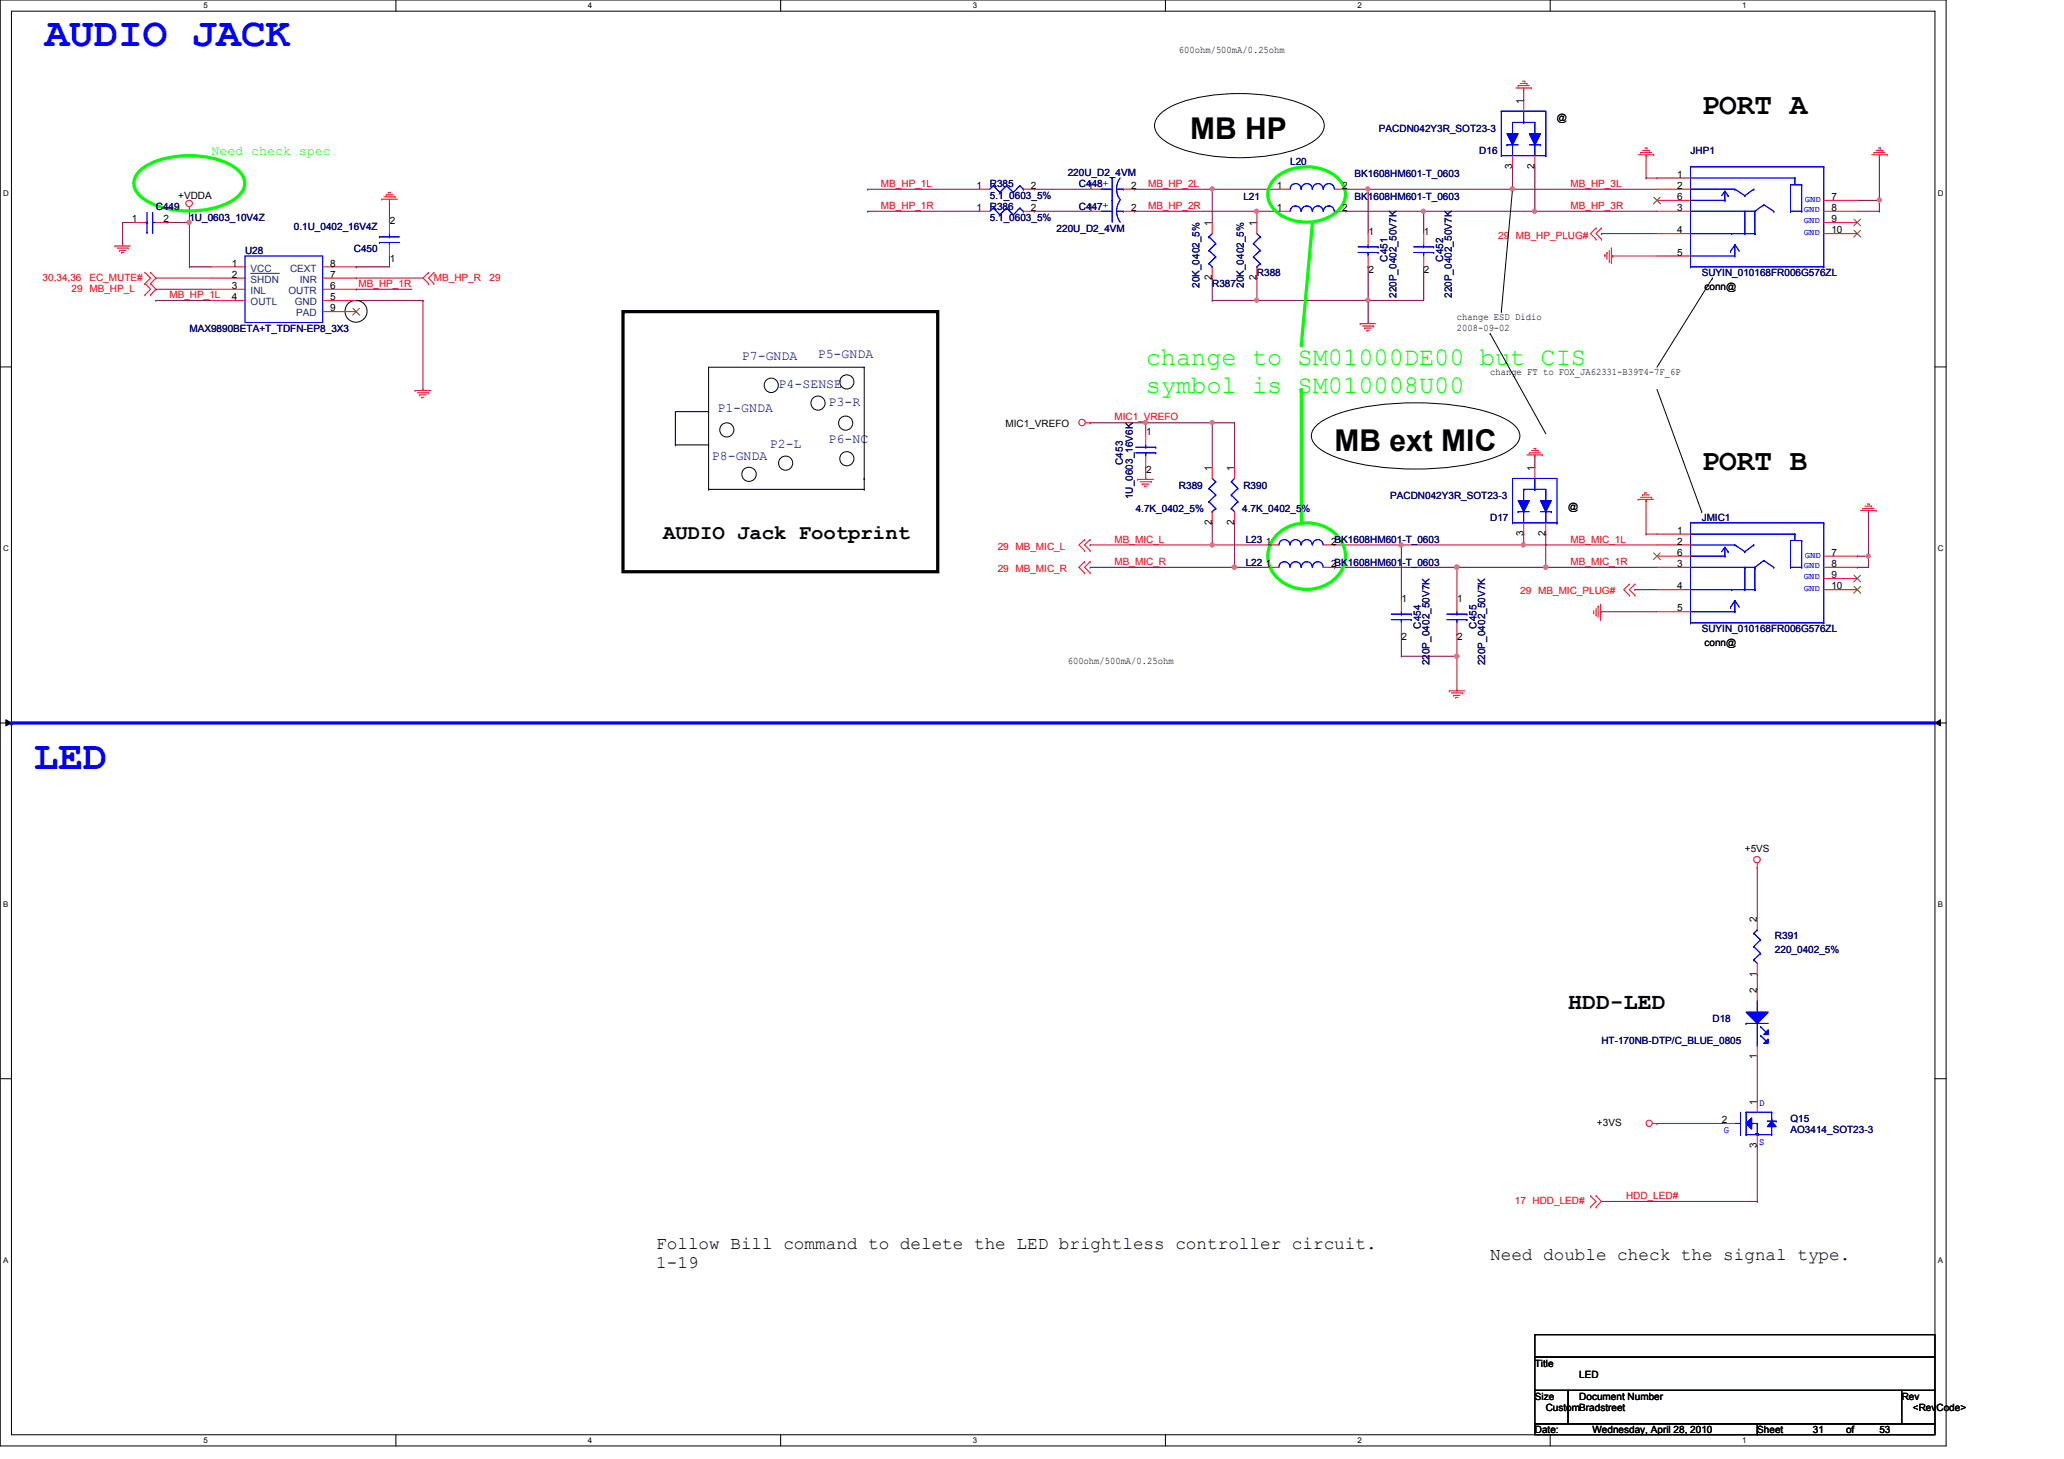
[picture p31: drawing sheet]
<svg xmlns="http://www.w3.org/2000/svg" width="297mm" height="210mm" viewBox="0 0 297 210" stroke-linecap="round" stroke-linejoin="round" font-family="sans-serif">
<defs><g id="words">
<g font-size="5.9" fill="#00f">
<text x="6.4" y="6.6">AUDIO JACK</text>
<text x="4.9" y="110.6">LED</text>
</g>
<g font-size="4.3">
<text x="244.9" y="16.4">PORT A</text>
<text x="171.3" y="20">MB HP</text>
<text x="192.1" y="64.9">MB ext MIC</text>
<text x="244.9" y="67.6">PORT B</text>
</g>
<g font-size="3.6" fill="#0f0">
<text x="164.9" y="52.5">change to SM01000DE00 but CIS</text>
<text x="164.9" y="56.5">symbol is SM010008U00</text>
</g>
<text font-size="3.3" x="225.7" y="145.2">HDD-LED</text>
<text font-size="3" x="95.4" y="77.6">AUDIO Jack Footprint</text>
<g font-size="2.5">
<text x="94.4" y="179.7">Follow Bill command to delete the LED brightless controller circuit.</text>
<text x="94.4" y="182.5">1-19</text>
<text x="214.5" y="181.3">Need double check the signal type.</text>
</g>
<text font-size="1.9" fill="#0f0" x="30.4" y="22.3">Need check spec</text>
<g font-size="1.9" fill="#000080">
<text x="106.8" y="51.7">P7-GNDA</text>
<text x="117.7" y="51.6">P5-GNDA</text>
<text x="103.2" y="59.3">P1-GNDA</text>
<text x="112.1" y="55.9">P4-SENSE</text>
<text x="119.2" y="58.5">P3-R</text>
<text x="110.8" y="64.4">P2-L</text>
<text x="119.2" y="63.8">P6-NC</text>
<text x="102.4" y="66.1">P8-GNDA</text>
</g>
<g font-size="1.4">
<text x="169.7" y="7.6">600ohm/500mA/0.25ohm</text>
<text x="219.2" y="14.9" transform="rotate(-90 219.2 14.9)">1</text>
<text x="224.1" y="17.4">@</text>
<text x="25.7" y="28.6">+VDDA</text>
<text x="140.5" y="27.2">1</text>
<text x="148.4" y="27.2">2</text>
<text x="156.5" y="27.2">1</text>
<text x="162.8" y="27.2">2</text>
<text x="183.8" y="27.2">1</text>
<text x="193.2" y="27.2">2</text>
<text x="217.6" y="24.3" transform="rotate(-90 217.6 24.3)">3</text>
<text x="220.8" y="24.3" transform="rotate(-90 220.8 24.3)">2</text>
<text x="241.4" y="25.6">1</text>
<text x="241.4" y="27.2">2</text>
<text x="241.4" y="28.8">6</text>
<text x="263.6" y="28.8">7</text>
<text x="19" y="32">1</text>
<text x="23.5" y="32">2</text>
<text x="56.1" y="32.2">2</text>
<text x="140.5" y="30.4">1</text>
<text x="148.4" y="30.4">2</text>
<text x="156.5" y="30.4">1</text>
<text x="162.8" y="30.4">2</text>
<text x="174.4" y="32.5" transform="rotate(-90 174.4 32.5)">1</text>
<text x="180.8" y="32.5" transform="rotate(-90 180.8 32.5)">1</text>
<text x="183.8" y="30.4">1</text>
<text x="193.2" y="30.4">2</text>
<text x="196.9" y="33.8">1</text>
<text x="204.9" y="33.8">1</text>
<text x="241.4" y="30.4">3</text>
<text x="241.4" y="33.6">4</text>
<text x="263.6" y="30.4">8</text>
<text x="263.6" y="32">9</text>
<text x="263.6" y="33.6">10</text>
<text x="33.4" y="38.4">1</text>
<text x="33.4" y="40">2</text>
<text x="33.4" y="41.6">3</text>
<text x="47.5" y="38.4">8</text>
<text x="47.5" y="40">7</text>
<text x="47.5" y="41.6">6</text>
<text x="56.1" y="37.7">1</text>
<text x="174.4" y="40.3" transform="rotate(-90 174.4 40.3)">2</text>
<text x="180.8" y="40.3" transform="rotate(-90 180.8 40.3)">2</text>
<text x="196.9" y="39.3">2</text>
<text x="204.9" y="39.3">2</text>
<text x="241.4" y="36.8">5</text>
<text x="245.3" y="41.7">conn@</text>
<text x="33.4" y="43.2">4</text>
<text x="47.5" y="43.2">5</text>
<text x="47.5" y="44.8">9</text>
<text x="209.7" y="46">change ESD Didio</text>
<text x="209.7" y="47.6">2008-09-02</text>
<text x="214.5" y="54">change FT to FOX_JA62331-B39T4-7F_6P</text>
<text x="144.7" y="61.4">MIC1_VREFO</text>
<text x="164.9" y="62.6">1</text>
<text x="164.9" y="68.1">2</text>
<text x="174.4" y="67.7" transform="rotate(-90 174.4 67.7)">1</text>
<text x="177.6" y="67.7" transform="rotate(-90 177.6 67.7)">1</text>
<text x="220.8" y="67.7" transform="rotate(-90 220.8 67.7)">1</text>
<text x="174.4" y="75.5" transform="rotate(-90 174.4 75.5)">2</text>
<text x="177.6" y="75.5" transform="rotate(-90 177.6 75.5)">2</text>
<text x="219.2" y="77.1" transform="rotate(-90 219.2 77.1)">3</text>
<text x="222.4" y="77.1" transform="rotate(-90 222.4 77.1)">2</text>
<text x="225.7" y="73.4">@</text>
<text x="241.4" y="76.8">1</text>
<text x="182.2" y="78.4">1</text>
<text x="182.2" y="81.6">1</text>
<text x="191.6" y="78.4">2BK1608HM601-T_0603</text>
<text x="191.6" y="81.6">2BK1608HM601-T_0603</text>
<text x="241.4" y="78.4">2</text>
<text x="241.4" y="81.6">3</text>
<text x="241.4" y="80">6</text>
<text x="263.6" y="80">7</text>
<text x="263.6" y="81.6">8</text>
<text x="263.6" y="83.2">9</text>
<text x="201.7" y="86.6">1</text>
<text x="209.7" y="86.6">1</text>
<text x="241.4" y="84.8">4</text>
<text x="241.4" y="88">5</text>
<text x="263.6" y="84.8">10</text>
<text x="153.7" y="95.6">600ohm/500mA/0.25ohm</text>
<text x="201.7" y="92.1">2</text>
<text x="209.7" y="92.1">2</text>
<text x="245.3" y="92.9">conn@</text>
<text x="251.1" y="122.6">+5VS</text>
<text x="252.9" y="132.7" transform="rotate(-90 252.9 132.7)">2</text>
<text x="252.9" y="142.9" transform="rotate(-90 252.9 142.9)">2</text>
<text x="252.9" y="140.5" transform="rotate(-90 252.9 140.5)">1</text>
<text x="252.9" y="152.3" transform="rotate(-90 252.9 152.3)">1</text>
<text x="247.8" y="161.6">2</text>
<text x="252.9" y="158.9" transform="rotate(-90 252.9 158.9)">1</text>
<text x="229.8" y="162">+3VS</text>
<text x="252.9" y="165.1" transform="rotate(-90 252.9 165.1)">3</text>
<text x="220.9" y="196.6">Title</text>
<text x="220.9" y="201.4">Size</text>
<text x="222.5" y="203">CustomBradstreet</text>
<text x="227.3" y="201.4">Document Number</text>
<text x="227.3" y="198.2">LED</text>
<text x="273.7" y="201.4">Rev</text>
<text x="275.3" y="203">&lt;RevCode&gt;</text>
<text x="220.9" y="206.2">Date:</text>
<text x="229.2" y="206.2">Wednesday, April 28, 2010</text>
<text x="252.9" y="206.2">Sheet</text>
<text x="260.9" y="206.2">31</text>
<text x="265.7" y="206.2">of</text>
<text x="270.5" y="206.2">53</text>
</g>
<g font-size="1.4" fill="#000080">
<text x="185.7" y="23.7">L20</text>
<text x="198.5" y="19">PACDN042Y3R_SOT23-3</text>
<text x="212.9" y="22.2">D16</text>
<text x="243.3" y="22.2">JHP1</text>
<text x="142.4" y="27">R385</text>
<text x="142.4" y="28.6">5.1_0603_5%</text>
<text x="153.7" y="25.4">220U_D2_4VM</text>
<text x="155.3" y="27">C448</text>
<text x="178.9" y="28.7">L21</text>
<text x="194.9" y="28.7">BK1608HM601-T_0603</text>
<text x="194.9" y="25.5">BK1608HM601-T_0603</text>
<text x="22.4" y="30.2">C449</text>
<text x="27.3" y="31.7">1U_0603_10V4Z</text>
<text x="42.3" y="33.1">0.1U_0402_16V4Z</text>
<text x="142.4" y="30.2">R386</text>
<text x="142.4" y="31.7">5.1_0603_5%</text>
<text x="152.1" y="33.4">220U_D2_4VM</text>
<text x="155.3" y="30.2">C447</text>
<text x="35.3" y="36.6">U28</text>
<text x="50.9" y="36.2">C450</text>
<text x="172.6" y="41.4" transform="rotate(-90 172.6 41.4)">20K_0402_5%</text>
<text x="174.5" y="41.4">R387</text>
<text x="179" y="41.4" transform="rotate(-90 179 41.4)">20K_0402_5%</text>
<text x="180.9" y="39.8">R388</text>
<text x="199.7" y="37.6" transform="rotate(-90 199.7 37.6)">C451</text>
<text x="207.7" y="37.6" transform="rotate(-90 207.7 37.6)">C452</text>
<text x="244.9" y="39.8">SUYIN_010168FR006G576ZL</text>
<text x="27.3" y="47.8">MAX9890BETA+T_TDFN-EP8_3X3</text>
<text x="201" y="42.9" transform="rotate(-90 201 42.9)">220P_0402_50V7K</text>
<text x="209" y="42.9" transform="rotate(-90 209 42.9)">220P_0402_50V7K</text>
<text x="161.6" y="66.9" transform="rotate(-90 161.6 66.9)">C453</text>
<text x="163" y="71.8" transform="rotate(-90 163 71.8)">1U_0603_16V6K</text>
<text x="169.7" y="70.3">R389</text>
<text x="178.9" y="70.3">R390</text>
<text x="200.1" y="71.8">PACDN042Y3R_SOT23-3</text>
<text x="163.4" y="73.7">4.7K_0402_5%</text>
<text x="178.8" y="73.7">4.7K_0402_5%</text>
<text x="214.5" y="75">D17</text>
<text x="244.9" y="75">JMIC1</text>
<text x="179.3" y="78.2">L23</text>
<text x="179.3" y="81.4">L22</text>
<text x="204.5" y="90.4" transform="rotate(-90 204.5 90.4)">C454</text>
<text x="205.7" y="95.7" transform="rotate(-90 205.7 95.7)">220P_0402_50V7K</text>
<text x="212.5" y="90.4" transform="rotate(-90 212.5 90.4)">C455</text>
<text x="213.7" y="95.7" transform="rotate(-90 213.7 95.7)">220P_0402_50V7K</text>
<text x="244.9" y="91">SUYIN_010168FR006G576ZL</text>
<text x="255.4" y="135.1">R391</text>
<text x="255.4" y="137.1">220_0402_5%</text>
<text x="246.5" y="147">D18</text>
<text x="230.5" y="150.2">HT-170NB-DTP/C_BLUE_0805</text>
<text x="257.7" y="161.4">Q15</text>
<text x="257.7" y="163">AO3414_SOT23-3</text>
</g>
<g font-size="1.4" fill="#f00">
<text x="126.8" y="26.9">MB_HP_1L</text>
<text x="165.2" y="26.9">MB_HP_2L</text>
<text x="226" y="26.9">MB_HP_3L</text>
<text x="126.8" y="30.1">MB_HP_1R</text>
<text x="165.2" y="30.1">MB_HP_2R</text>
<text x="215.6" y="34.3">29 MB_HP_PLUG#</text>
<text x="226" y="30.1">MB_HP_3R</text>
<text x="6.1" y="40.4">30,34,36</text>
<text x="10.3" y="42">29 MB_HP_L</text>
<text x="12.9" y="40.4">EC_MUTE#</text>
<text x="51.6" y="41.3">MB_HP_1R</text>
<text x="62.4" y="40.4">MB_HP_R</text>
<text x="70.4" y="40.4">29</text>
<text x="24.4" y="42.9">MB_HP_1L</text>
<text x="160.4" y="60.5">MIC1_VREFO</text>
<text x="143.6" y="79.1">29 MB_MIC_L</text>
<text x="143.6" y="82.3">29 MB_MIC_R</text>
<text x="160.4" y="78.1">MB_MIC_L</text>
<text x="160.4" y="81.3">MB_MIC_R</text>
<text x="226" y="78.1">MB_MIC_1L</text>
<text x="226" y="81.3">MB_MIC_1R</text>
<text x="218.8" y="85.5">29 MB_MIC_PLUG#</text>
<text x="218" y="173.2">17 HDD_LED#</text>
<text x="234" y="172.5">HDD_LED#</text>
</g>
<g font-size="1.4" fill="#00f">
<text x="159.6" y="29.9" transform="rotate(-90 159.6 29.9)">+</text>
<text x="159.6" y="26.7" transform="rotate(-90 159.6 26.7)">+</text>
<text x="253.2" y="159.1">D</text>
<text x="248.1" y="163">G</text>
<text x="253.2" y="164.7">S</text>
</g>
<g font-size="1.4" fill="#004080">
<text x="36.1" y="39.1">VCC</text>
<text x="36.1" y="40.7">SHDN</text>
<text x="41.7" y="39.1">CEXT</text>
<text x="43.1" y="40.7">INR</text>
<text x="36.1" y="43.9">OUTL</text>
<text x="36.1" y="42.3">INL</text>
<text x="41.5" y="42.3">OUTR</text>
<text x="42.4" y="43.9">GND</text>
<text x="42.6" y="45.5">PAD</text>
</g>
<g font-size="1.3" fill="#00f">
<text x="259.8" y="29.1">GND</text>
<text x="259.6" y="30.5">GND</text>
<text x="259.6" y="32.1">GND</text>
<text x="259.6" y="33.9">GND</text>
<text x="259.6" y="81.7">GND</text>
<text x="259.6" y="83.3">GND</text>
<text x="259.8" y="80.3">GND</text>
<text x="259.6" y="85.1">GND</text>
</g>
<g font-size="1.1">
<text x="29.3" y="1.1">5</text>
<text x="84.6" y="1.1">4</text>
<text x="140" y="1.1">3</text>
<text x="195.4" y="1.1">2</text>
<text x="250.7" y="1.1">1</text>
<text x=".5" y="28.2">D</text>
<text x="278.9" y="28.2">D</text>
<text x=".5" y="79.3">C</text>
<text x="278.9" y="79.3">C</text>
<text x=".5" y="130.6">B</text>
<text x="278.9" y="130.6">B</text>
<text x=".5" y="181.7">A</text>
<text x="278.9" y="181.7">A</text>
<text x="29.3" y="207.6">5</text>
<text x="84.6" y="207.6">4</text>
<text x="140" y="207.6">3</text>
<text x="195.4" y="207.6">2</text>
<text x="250.7" y="207.6">1</text>
</g>
</g></defs>
<path d="M0 0h280.1v208h-280.1zM1.6 1.6h276.9v204.8h-276.9z" fill="none" stroke="#000" stroke-width=".14"/>
<g fill="#fff">
<path d="M29.3 .2h.6v1.2h-.6z"/>
<path d="M29.3 206.6h.6v1.2h-.6z"/>
</g>
<path d="M57 0v1.6M57 206.4v1.6" fill="none" stroke="#000" stroke-width=".14"/>
<g fill="#fff">
<path d="M84.6 .2h.6v1.2h-.6z"/>
<path d="M84.6 206.6h.6v1.2h-.6z"/>
</g>
<path d="M112.3 0v1.6M112.3 206.4v1.6" fill="none" stroke="#000" stroke-width=".14"/>
<g fill="#fff">
<path d="M140 .2h.6v1.2h-.6z"/>
<path d="M140 206.6h.6v1.2h-.6z"/>
</g>
<path d="M167.7 0v1.6M167.7 206.4v1.6" fill="none" stroke="#000" stroke-width=".14"/>
<g fill="#fff">
<path d="M195.4 .2h.6v1.2h-.6z"/>
<path d="M195.4 206.6h.6v1.2h-.6z"/>
</g>
<path d="M223.1 0v1.6M223.1 206.4v1.6" fill="none" stroke="#000" stroke-width=".14"/>
<g fill="#fff">
<path d="M250.7 .2h.6v1.2h-.6z"/>
<path d="M250.7 206.6h.6v1.2h-.6z"/>
<path d="M.5 27.2h.7v1.2h-.7z"/>
<path d="M278.9 27.2h.8v1.2h-.8z"/>
<path d="M.5 78.4h.7v1.1h-.7z"/>
<path d="M278.9 78.4h.8v1.1h-.8z"/>
</g>
<path d="M0 52.8h1.6M278.5 52.8h1.6" fill="none" stroke="#000" stroke-width=".14"/>
<g fill="#fff">
<path d="M.5 129.6h.7v1.2h-.7z"/>
<path d="M278.9 129.6h.7v1.2h-.7z"/>
</g>
<path d="M0 104h1.6M.8 103.5l.8 .5-.8 .4zM278.5 104l.8-.5v.9zM278.5 104h1.6" fill="none" stroke="#000" stroke-width=".14"/>
<path d="M.8 103.5l.8 .5-.8 .4zM278.5 104l.8-.5v.9z" fill="#000"/>
<g fill="#fff">
<path d="M.5 180.8h.7v1.1h-.7z"/>
<path d="M278.9 180.8h.7v1.1h-.7z"/>
</g>
<path d="M0 155.2h1.6M278.5 155.2h1.6" fill="none" stroke="#000" stroke-width=".14"/>
<path d="M148.9 27.2h.1M148.9 30.4h.1M148.9 27.2h8M148.9 30.4h8M163.3 30.4h.1M163.3 30.4h17.6M174.5 27.2h.1M174.5 27.2h9.6M196.9 38.4h.1M196.9 38.4v4.8M220.9 65.6h.1M220.9 65.6v1.6" fill="none" stroke="#800040" stroke-width=".14"/>
<circle cx="196.8" cy="43.2" r=".3" fill="#f0f"/>
<circle cx="196.8" cy="43.2" r=".3" fill="none" stroke="#f0f" stroke-width=".14"/>
<path d="M180.9 30.4h.1M180.9 30.4v1.6M180.9 30.4h3.2M196.9 27.2h.1M196.9 27.2v6.4M204.9 30.4h.1M204.9 38.4h.1M204.9 30.4v3.2M204.9 38.4v4.8" fill="none" stroke="#800040" stroke-width=".14"/>
<circle cx="180.8" cy="30.4" r=".3" fill="#f0f"/>
<circle cx="180.8" cy="30.4" r=".3" fill="none" stroke="#f0f" stroke-width=".14"/>
<path d="M193.7 30.4h.1M193.7 30.4h11.2" fill="none" stroke="#800040" stroke-width=".14"/>
<circle cx="204.8" cy="30.4" r=".3" fill="#f0f"/>
<circle cx="204.8" cy="30.4" r=".3" fill="none" stroke="#f0f" stroke-width=".14"/>
<path d="M174.5 40h.1M174.5 40v3.2M177.7 81.6h.1M177.7 81.6h4.8" fill="none" stroke="#800040" stroke-width=".14"/>
<circle cx="177.6" cy="81.6" r=".32" fill="#f0f"/>
<circle cx="177.6" cy="81.6" r=".32" fill="none" stroke="#f0f" stroke-width=".14"/>
<g fill="none" stroke="#800040" stroke-width=".14">
<path d="M164.9 67.2h.1M164.9 60.8h.1M164.9 60.8v1.6M164.9 67.2v1.6M164.9 60.8h9.6M174.5 78.4h.1M174.5 60.8h.1M174.5 78.4h8M174.5 60.8v6.4M177.7 75.2h.1M177.7 60.8h.1M177.7 60.8v6.4"/>
<path d="M177.7 75.2v6.4M201.7 91.2h.1M201.7 91.2v3.2M209.7 81.6h.1M209.7 81.6v4.8"/>
</g>
<circle cx="174.5" cy="60.8" r=".3" fill="#f0f"/>
<circle cx="174.5" cy="60.8" r=".3" fill="none" stroke="#f0f" stroke-width=".14"/>
<circle cx="164.8" cy="60.8" r=".3" fill="#f0f"/>
<circle cx="164.8" cy="60.8" r=".3" fill="none" stroke="#f0f" stroke-width=".14"/>
<path d="M156.9 78.4h.1M156.9 78.4h17.6M192.1 81.6h.1M192.1 81.6h17.6" fill="none" stroke="#800040" stroke-width=".14"/>
<circle cx="174.5" cy="78.4" r=".3" fill="#f0f"/>
<circle cx="174.5" cy="78.4" r=".3" fill="none" stroke="#f0f" stroke-width=".14"/>
<g fill="none" stroke="#800040" stroke-width=".14">
<path d="M156.9 60.8h.1M156.9 60.8h8M174.5 60.8h.1M174.5 75.2h.1M174.5 60.8h3.2M174.5 75.2v3.2M192.1 78.4h.1M192.1 78.4h9.6M201.7 78.4h.1M201.7 78.4v8M219.3 78.4h.1M219.3 78.4h19.2"/>
<path d="M156.9 81.6h.1M156.9 81.6h20.8"/>
</g>
<circle cx="219.2" cy="78.4" r=".3" fill="#f0f"/>
<circle cx="219.2" cy="78.4" r=".3" fill="none" stroke="#f0f" stroke-width=".14"/>
<path d="M174.5 27.2h.1M174.5 27.2v4.8M193.7 27.2h.1M193.7 27.2h3.2" fill="none" stroke="#800040" stroke-width=".14"/>
<circle cx="174.5" cy="27.2" r=".3" fill="#f0f"/>
<circle cx="174.5" cy="27.2" r=".3" fill="none" stroke="#f0f" stroke-width=".14"/>
<path d="M163.3 27.2h.1M163.3 27.2h11.2M217.7 27.2h.1M217.7 27.2h20.8M209.7 91.2h.1M209.7 91.2v3.2M252.9 124.8h.1M252.9 124.8v7.4M252.9 140.2h.1M252.9 140.2v2.2" fill="none" stroke="#800040" stroke-width=".14"/>
<circle cx="217.7" cy="27.2" r=".31" fill="#f0f"/>
<circle cx="217.7" cy="27.2" r=".31" fill="none" stroke="#f0f" stroke-width=".14"/>
<path d="M220.9 30.4h.1M220.9 30.4h17.6" fill="none" stroke="#800040" stroke-width=".14"/>
<circle cx="220.9" cy="30.4" r=".3" fill="#f0f"/>
<circle cx="220.9" cy="30.4" r=".3" fill="none" stroke="#f0f" stroke-width=".14"/>
<path d="M219.3 14.4h.1M219.3 12.8v1.6M196.9 27.2h.1M196.9 27.2h20.8M217.7 27.2h.1M217.7 24v3.2" fill="none" stroke="#800040" stroke-width=".14"/>
<circle cx="196.8" cy="27.2" r=".3" fill="#f0f"/>
<circle cx="196.8" cy="27.2" r=".3" fill="none" stroke="#f0f" stroke-width=".14"/>
<path d="M204.9 30.4h.1M204.9 30.4h16M220.9 30.4h.1M220.9 24v6.4M232.1 36.8h.1M232.1 36.8h6.4M236.9 25.6h1.6M238.5 25.6h.1M201.7 78.4h.1M219.3 76.8h.1M219.3 76.8v1.6h-17.6" fill="none" stroke="#800040" stroke-width=".14"/>
<circle cx="201.7" cy="78.4" r=".31" fill="#f0f"/>
<circle cx="201.7" cy="78.4" r=".31" fill="none" stroke="#f0f" stroke-width=".14"/>
<path d="M222.5 76.8h.1M222.5 76.8v4.8" fill="none" stroke="#800040" stroke-width=".14"/>
<circle cx="222.4" cy="81.6" r=".31" fill="#f0f"/>
<circle cx="222.4" cy="81.6" r=".31" fill="none" stroke="#f0f" stroke-width=".14"/>
<path d="M209.7 81.6h.1M209.7 81.6h28.8M222.5 81.6h.1" fill="none" stroke="#800040" stroke-width=".14"/>
<circle cx="209.6" cy="81.6" r=".32" fill="#f0f"/>
<circle cx="209.6" cy="81.6" r=".32" fill="none" stroke="#f0f" stroke-width=".14"/>
<g fill="none" stroke="#800040" stroke-width=".14">
<path d="M124.9 30.4h.1M124.9 27.2h.1M124.9 30.4h16M124.9 27.2h16M230.5 33.6h.1M230.5 33.6h8M270.5 28.8h.1M270.5 28.8v1.6M236.9 72h.1M236.9 72v4.8M230.5 88h.1M230.5 88h8"/>
<path d="M252.9 158.4h.1M252.9 152v6.4M230.5 172.8h22.4M238.5 161.6h.1M238.5 161.6h9.6M252.9 164.8h.1M252.9 172.8h.1M252.9 164.8v8"/>
</g>
<circle cx="270.5" cy="28.8" r=".3" fill="#f0f"/>
<circle cx="270.5" cy="28.8" r=".3" fill="none" stroke="#f0f" stroke-width=".14"/>
<path d="M180.9 40h.1M180.9 40v3.2M235.3 84.8h.1M235.3 84.8h3.2M267.3 80h.1M267.3 80h1.6" fill="none" stroke="#800040" stroke-width=".14"/>
<circle cx="180.8" cy="43.2" r=".3" fill="#f0f"/>
<circle cx="180.8" cy="43.2" r=".3" fill="none" stroke="#f0f" stroke-width=".14"/>
<path d="M267.3 28.8h3.2M267.3 30.4h3.2M270.5 28.8h.1M270.5 30.4h.1M180.9 43.2h.1M180.9 43.2h16M196.9 43.2h.1M196.9 43.2v3.2M268.9 80h.1M268.9 80v1.6" fill="none" stroke="#800040" stroke-width=".14"/>
<circle cx="268.9" cy="80" r=".3" fill="#f0f"/>
<circle cx="268.9" cy="80" r=".3" fill="none" stroke="#f0f" stroke-width=".14"/>
<path d="M236.9 25.6h.1M236.9 22.4v3.2M236.9 76.8h.1M236.9 76.8h1.6M201.7 94.4h.1M201.7 94.4h8" fill="none" stroke="#800040" stroke-width=".14"/>
<circle cx="209.7" cy="94.4" r=".31" fill="#f0f"/>
<circle cx="209.7" cy="94.4" r=".31" fill="none" stroke="#f0f" stroke-width=".14"/>
<g fill="none" stroke="#800040" stroke-width=".14">
<path d="M17.6 32h.1M17.6 32v3.2M27.3 32h.1M27.3 32v6.4M270.5 22.4h.1M270.5 22.4v6.4M174.5 43.2h.1M174.5 43.2h6.4M196.9 43.2h.1M196.9 43.2h8M268.9 73.6h.1M268.9 73.6v6.4"/>
<path d="M209.7 94.4h.1M209.7 94.4v4.8M267.3 81.6h.1M267.3 81.6h1.6"/>
</g>
<circle cx="27.2" cy="32" r=".3" fill="#f0f"/>
<circle cx="27.2" cy="32" r=".3" fill="none" stroke="#f0f" stroke-width=".14"/>
<g fill="none" stroke="#800040" stroke-width=".14">
<path d="M17.6 32h.1M17.6 32h1.7M24 32h.1M27.3 30.4h.1M27.3 38.4h.1M27.3 30.4v1.6h-3.3M27.3 38.4h3.1M51.3 38.4h.1M56 28.8h.1M56 36.8h.1M56 36.8v1.6h-4.7M56 28.8v3.2"/>
<path d="M22.4 40h.1M22.4 41.6h.1M22.4 43.2h.1M22.4 40h8M22.4 41.6h8M22.4 43.2h8M51.3 40h.1M51.3 41.6h.1M51.3 43.2h.1M51.3 40h9.6M51.3 41.6h8M51.3 43.2h9.6"/>
<path d="M60.9 43.2h.1M60.9 43.2v12.8"/>
</g>
<g fill="none" stroke="#f00" stroke-width=".14">
<path d="M218.1 12.7h2.3M218.5 12.3h.1M218.5 12.3h1.6M218.8 12h.9M219.1 11.7h.4M219.3 12.8h.1M219.3 12.7v.1M219.5 11.7h.1M219.7 12h.1M220.4 12.7h.1M16.5 35.4h.1M16.5 35.4h2.3"/>
<path d="M16.8 35.7h1.7M17.2 36h.1M17.2 36h.9M17.5 36.3h.1M17.5 36.3h.3M17.6 35.2h.1M17.6 35.2v.2M18.5 35.7h.1M20.9 39.2h.1M20.9 39.2l.8 .8-.8 .8M21.7 39.2h.1M21.7 39.2l.7 .8-.7 .8"/>
<path d="M27.3 30.4h.1M27.3 29.8v.6M54.9 28.7h.1M54.9 28.7h2.3M55.2 28.3h1.7M55.6 28h.1M55.6 28h1M55.9 27.7h.1M55.9 27.7h.3M56 28.8h.1M56 28.7v.1M56.9 28.3h.1"/>
<path d="M61.7 39.2h.1M61.7 39.2l-.8 .8 .8 .8M62.4 39.2h.1M62.4 39.2l-.7 .8 .7 .8M229.7 32.8h.1M229.7 34.4h.1M229.7 32.8l-.8 .8 .8 .8M230.5 32.8h.1M230.5 34.4h.1M230.5 32.8l-.8 .8 .8 .8M231 36.7h.1M231 36.7v.3"/>
<path d="M231.3 36.3h.1M231.3 36.3v1M231.6 37.6h.1M231.6 36v1.6M231.9 35.7h.1M231.9 35.7v2.2M231.9 36.8h.2M232.1 36.8h.1M235.8 22.3h2.2M236.1 21.9h.1M236.1 21.9h1.6M236.4 21.6h1"/>
<path d="M236.7 21.3h.3M236.9 22.4h.1M236.9 22.3v.1M237 21.3h.1M237.4 21.6h.1M238 22.3h.1M269.4 22.3h2.2M269.7 21.9h.1M269.7 21.9h1.6M270 21.6h1M270.3 21.3h.3M270.5 22.4h.1"/>
<path d="M270.5 22.3v.1M270.6 21.3h.1M271 21.6h.1M271.6 22.3h.1M20.9 40.8h.1M20.9 42.4h.1M20.9 40.8l.8 .8-.8 .8M21.7 40.8h.1M21.7 42.4h.1M21.7 40.8l.7 .8-.7 .8M59.7 56.2h.1M59.7 56.2h2.3"/>
<path d="M60.1 56.5h1.6M60.4 56.8h.1M60.4 56.8h.9M60.7 57.1h.1M60.7 57.1h.3M60.9 56h.1M60.9 56v.2M61.7 56.5h.1M61.7 40.8h.1M62.4 40.8h.1M195.7 46.6h.1M195.7 46.6h2.3"/>
<path d="M196.1 46.9h1.6M196.4 47.2h.1M196.4 47.2h1M196.7 47.5h.1M196.7 47.5h.3M196.9 46.4h.1M196.9 46.4v.2M197.7 46.9h.1M156.1 77.6h.1M156.1 79.2h.1M156.1 77.6l-.8 .8 .8 .8M156.2 60.8h.7"/>
<path d="M156.9 60.8h.1M156.9 77.6h.1M156.9 79.2h.1M156.9 77.6l-.8 .8 .8 .8M163.7 69h.1M163.7 69h2.3M164.1 69.3h1.6M164.4 69.6h.1M164.4 69.6h1M164.7 69.9h.1M164.7 69.9h.3M164.9 68.8h.1"/>
<path d="M164.9 68.8v.2M165.7 69.3h.1M219.7 65.4h2.3M220.1 65.2h.1M220.1 65.2h1.6M220.4 64.8h1M220.7 64.5h.3M220.9 65.6h.1M220.9 65.4v.2M221 64.5h.1M221.4 64.8h.1M222 65.4h.1"/>
<path d="M235.8 71.8h.1M235.8 71.8h2.2M236.1 71.5h1.6M236.4 71.2h.1M236.4 71.2h1M236.7 70.9h.1M236.7 70.9h.3M236.9 72h.1M236.9 71.8v.2M237.7 71.5h.1M267.8 73.4h2.2M268.1 73.2h.1"/>
<path d="M268.1 73.2h1.6M268.4 72.8h1M268.7 72.5h.3M268.9 73.6h.1M268.9 73.4v.2M269 72.5h.1M269.4 72.8h.1M270 73.4h.1M156.1 80.8h.1M156.1 82.4h.1M156.1 80.8l-.8 .8 .8 .8M156.9 80.8h.1"/>
<path d="M156.9 82.4h.1M156.9 80.8l-.8 .8 .8 .8M208.6 99.4h.1M208.6 99.4h2.2M208.9 99.7h1.6M209.7 99.2h.1M209.7 99.2v.2M210.5 99.7h.1M229.4 88.2h.1M229.4 87.8v.4M229.7 88.5h.1M229.7 87.5v1"/>
<path d="M230 87.2h.1M230 87.2v1.6M230.3 89.2h.1M230.3 86.9v2.3M230.3 88h.2M230.5 88h.1M234.5 84h.1M234.5 85.6h.1M234.5 84l-.8 .8 .8 .8M235.3 84h.1M235.3 85.6h.1M235.3 84l-.8 .8 .8 .8"/>
<path d="M209.2 100h.1M209.2 100h.9M209.5 100.3h.1M209.5 100.3h.3M252.9 124.8h.1M252.9 124.2v.6M228.9 173.7h.1M228.9 172h.1M228.9 172l.8 .8-.8 .9M229.7 172h.1M229.7 173.7h.1M229.7 172l.8 .8-.8 .9"/>
<path d="M237.8 161.6h.7M238.5 161.6h.1"/>
<circle cx="27.2" cy="29.3" r=".46"/>
<circle cx="155.7" cy="60.8" r=".46"/>
<circle cx="252.9" cy="123.7" r=".46"/>
<circle cx="237.3" cy="161.6" r=".45"/>
</g>
<path d="M167.1 16.3a13.3 13.3 0 0 1 6.5-2.5 29.1 29.1 0 0 1 13.4 1 6.9 6.9 0 0 1 3.1 2 2.08 2.08 0 0 1-.5 3.1 13.6 13.6 0 0 1-6.5 2.4 28.6 28.6 0 0 1-13.4-1 6.9 6.9 0 0 1-3.1-2 2.09 2.09 0 0 1 .5-3zM189.2 61.5a8.6 8.6 0 0 1 4.5-2.4 42.2 42.2 0 0 1 20 0 9.9 9.9 0 0 1 4.6 2.4 1.72 1.72 0 0 1 0 2.4 8.7 8.7 0 0 1-4.6 2.4 41.6 41.6 0 0 1-20 0 9.9 9.9 0 0 1-4.5-2.4 1.73 1.73 0 0 1 0-2.4zM220.9 192h57.6v3.2h-57.6zM220.9 195.2h57.6v4.8h-57.6zM220.9 200h4.8v4.9h-4.8zM220.9 204.9h32v1.5h-32zM225.7 200h48v4.9h-48zM252.9 204.9h25.6v1.5h-25.6zM273.7 200h4.8v4.9h-4.8z" fill="none" stroke="#000" stroke-width=".14"/>
<path d="M1.6 104h276.9" fill="none" stroke="#00f" stroke-width=".47"/>
<circle cx="1.6" cy="104" r=".23" fill="#00f"/>
<path d="M183.8 25.4a7 7 0 0 1 9.1 .6 3.1 3.1 0 0 1-.6 4.5 6.9 6.9 0 0 1-9.1-.5 3.1 3.1 0 0 1 .6-4.6zM188.9 32l-1.6 17.6" fill="none" stroke="#0f0" stroke-width=".47"/>
<circle cx="187.3" cy="49.6" r=".23" fill="#0f0"/>
<path d="M187.3 56v19.2" fill="none" stroke="#0f0" stroke-width=".47"/>
<circle cx="187.3" cy="75.2" r=".23" fill="#0f0"/>
<path d="M20.1 24.5a9.7 9.7 0 0 1 5.8-2.1 13 13 0 0 1 7.8 1.6 2.75 2.75 0 0 1 1.4 3 4.7 4.7 0 0 1-3.2 2.6 14.3 14.3 0 0 1-10.3-.4 3.7 3.7 0 0 1-2.3-2.8l.1-.7 .3-.6zM183.5 77.2a6.1 6.1 0 0 1 9.5 .6 4.5 4.5 0 0 1-2.4 6.5 5.9 5.9 0 0 1-7.9-2.8 4.2 4.2 0 0 1 .8-4.3z" fill="none" stroke="#0f0" stroke-width=".47"/>
<g fill="none" stroke="#000" stroke-width=".14">
<path d="M217.7 27.2l-1.6 17.6M102 59.2h.1M102 59.2h-4.8v4.8M124.4 52.8h.1M124.4 52.8h-22.4v17.6M124.4 52.8v17.6M214.5 48h.1M214.5 48l8 14.4M216.1 44.8h.1M238.5 56l6.4 17.6M246.5 40h.1M246.5 40l-8 12.8"/>
<path d="M97.2 64h.1M97.2 64h4.8M102 64h.1M102 70.4h.1M102 70.4h22.4M124.4 68.8h.1M124.4 70.4h.1M244.9 73.6h.1"/>
<circle cx="51.2" cy="44.8" r="1.58"/>
<circle cx="111" cy="55.4" r="1.03"/>
<circle cx="117.7" cy="58" r="1.02"/>
<circle cx="121.9" cy="54.9" r="1.02"/>
<circle cx="104.6" cy="61.8" r="1.02"/>
<circle cx="107.8" cy="68.2" r="1.04"/>
<circle cx="113.1" cy="66.6" r="1.02"/>
<circle cx="121.7" cy="60.9" r="1.02"/>
<circle cx="121.9" cy="66" r="1.02"/>
</g>
<path d="M89.7 44.8h45.3v37.5h-45.3z" fill="none" stroke="#000" stroke-width=".47"/>
<g fill="none" stroke="#00f" stroke-width=".14">
<path d="M143 29.9h.1M143 29.9l-.6 .5M143 29.9l.9 1M143.9 30.9h.1M144.9 29.9h.1M144.9 29.9l-1 1M144.9 29.9l.9 1M145.8 30.9h.1M146.8 29.9h.1M146.8 29.9l-1 1M146.8 29.9l.5 .5M147.3 30.4h.1"/>
<path d="M158.5 27.2h1.6M160.1 25.6h.1M160.1 27.2h.1M160.1 25.6v3.2M160.7 27.2a2.26 2.26 0 0 0 .5 1.5M160.7 27.2h1M161.2 25.6a2.59 2.59 0 0 0-.5 1.6M161.7 27.2h.1"/>
</g>
<path d="M140.9 30.4h1.5M147.3 30.4h1.6M156.9 27.2h1.6M161.7 27.2h1.6" fill="none" stroke="#f00" stroke-width=".14"/>
<path d="M220.1 19.2h1.6l-.8 1.6z" fill="#00f"/>
<g fill="none" stroke="#00f" stroke-width=".14">
<path d="M216.1 16h.1M216.1 16h6.4v6.4M216.1 16v6.4M219.3 17.6h.1M219.3 16v1.6M219.3 17.6h1.6M220.1 19.2h1.6l-.8 1.6zM220.9 17.6h.1M220.9 17.6v1.6M216.1 22.4h.1M216.1 22.4h6.4M217.7 20.8h.1"/>
<path d="M217.7 20.8v1.6M220.9 20.8h.1M220.9 20.8v1.6M222.5 22.4h.1"/>
</g>
<path d="M216.9 19.2h1.6l-.8 1.6z" fill="#00f"/>
<path d="M216.9 19.2h1.6l-.8 1.6zM217.7 17.6h.1M217.7 17.6v1.6M217.7 17.6h1.6M216.9 20.8h.1M216.9 20.8h1.6M220.1 20.8h1.6M221.7 20.8h.1" fill="none" stroke="#00f" stroke-width=".14"/>
<path d="M220.1 19.2h1.6l-.8 1.6z" fill="#00f"/>
<g fill="none" stroke="#00f" stroke-width=".14">
<path d="M216.1 16h.1M216.1 16h6.4v6.4M216.1 16v6.4M219.3 17.6h.1M219.3 16v1.6M219.3 17.6h1.6M220.1 19.2h1.6l-.8 1.6zM220.9 17.6h.1M220.9 17.6v1.6M216.1 22.4h.1M216.1 22.4h6.4M217.7 20.8h.1"/>
<path d="M217.7 20.8v1.6M220.9 20.8h.1M220.9 20.8v1.6M222.5 22.4h.1"/>
</g>
<path d="M216.9 19.2h1.6l-.8 1.6z" fill="#00f"/>
<g fill="none" stroke="#00f" stroke-width=".14">
<path d="M216.9 19.2h1.6l-.8 1.6zM217.7 17.6h.1M217.7 17.6v1.6M217.7 17.6h1.6M174 34.1h.1M174 36h.1M174 37.9h.1M174 34.1l1 1M174 36l1 1M174 37.9l.5 .5M174.5 38.4h.1M174.5 33.6l-.5 .5"/>
<path d="M175 35.1h.1M175 37h.1M175 35.1l-1 .9M175 37l-1 .9M216.9 20.8h.1M216.9 20.8h1.6M220.1 20.8h1.6M221.7 20.8h.1"/>
</g>
<path d="M219.3 14.4v1.6M174.5 32v1.6M174.5 38.4v1.6M217.7 22.4v1.6M220.9 22.4v1.6" fill="none" stroke="#f00" stroke-width=".14"/>
<path d="M251.3 145.6h3.2l-1.6 1.6z" fill="#00f"/>
<path d="M251.3 145.6h3.2l-1.6 1.6z" fill="none" stroke="#00f" stroke-width=".14"/>
<path d="M254.5 148.2v.6h-.7z" fill="#00f"/>
<path d="M254.5 148.2v.6h-.7z" fill="none" stroke="#00f" stroke-width=".14"/>
<path d="M253.8 150.1l.7-.6v.6z" fill="#00f"/>
<path d="M251.3 147.2h.1M251.3 147.2h3.2M252.9 145.6h.1M252.9 150.4h.1M252.9 144v1.6M252.9 147.2v3.2M253.4 147.7h.1M253.4 149h.1M253.4 147.7l.8 .8M253.4 149l.8 .8M253.8 150.1l.7-.6v.6z" fill="none" stroke="#00f" stroke-width=".14"/>
<path d="M251.3 145.6h3.2l-1.6 1.6z" fill="#00f"/>
<path d="M251.3 145.6h3.2l-1.6 1.6z" fill="none" stroke="#00f" stroke-width=".14"/>
<path d="M254.5 148.2v.6h-.7z" fill="#00f"/>
<path d="M254.5 148.2v.6h-.7z" fill="none" stroke="#00f" stroke-width=".14"/>
<path d="M253.8 150.1l.7-.6v.6z" fill="#00f"/>
<path d="M251.3 147.2h.1M251.3 147.2h3.2M252.9 145.6h.1M252.9 150.4h.1M252.9 144v1.6M252.9 147.2v3.2M253.4 147.7h.1M253.4 149h.1M253.4 147.7l.8 .8M253.4 149l.8 .8M253.8 150.1l.7-.6v.6z" fill="none" stroke="#00f" stroke-width=".14"/>
<path d="M252.9 142.4v1.6M252.9 150.4v1.6" fill="none" stroke="#f00" stroke-width=".14"/>
<path d="M251.3 161.6l.8-.8v1.6z" fill="#00f"/>
<path d="M251.3 161.6l.8-.8v1.6z" fill="none" stroke="#00f" stroke-width=".14"/>
<path d="M255 161.3l.6 .8h-1.3z" fill="#00f"/>
<g fill="none" stroke="#00f" stroke-width=".14">
<path d="M249.7 161.6h.8M250.5 161.6h.1M250.5 163.2h.1M250.5 160v3.2M251.3 160h.1M251.3 163.2h.1M251.3 160h3.7M251.3 160v3.2M251.3 163.2h3.7M252.1 161.6h.1M252.1 161.6h.8M252.7 163.1h.1"/>
<path d="M252.7 163.1v.1M252.7 163.1h.3M252.9 163.2h.1M252.9 161.6h.1M252.9 161.6v1.6M253 163.1h.1M253 163.2h.1M253 163.1v.1M254.3 161.3h1.3M255 161.3l.6 .8h-1.3zM255 160h.1M255 161h.1"/>
<path d="M255 163.2h.1M255 162.1h.1M255 160v1.3M255 162.1v1.1M255.6 161.3h.1"/>
</g>
<path d="M251.3 161.6l.8-.8v1.6z" fill="#00f"/>
<path d="M251.3 161.6l.8-.8v1.6z" fill="none" stroke="#00f" stroke-width=".14"/>
<path d="M255 161.3l.6 .8h-1.3z" fill="#00f"/>
<g fill="none" stroke="#00f" stroke-width=".14">
<path d="M20.9 32h.3M21.2 32h.1M21.2 33.4h.1M21.2 30.6v2.8M22 33.4h.1M22 32h.1M22 32h.4M22 30.6v2.8M35.3 36.8h11.1v9.6h-11.1zM54.6 34.1h.1M54.6 34.9h.1M54.6 34.1h2.9"/>
<path d="M54.6 34.9h2.9M56 34.9h.1M56 34.1h.1M56 33.6v.5M56 34.9v.3M143 26.7h.1M143 26.7l-.6 .5M143 26.7l.9 1M143.9 27.7h.1M144.9 26.7h.1M144.9 26.7l-1 1M144.9 26.7l.9 1"/>
<path d="M145.8 27.7h.1M146.8 26.7h.1M146.8 26.7l-1 1M146.8 26.7l.5 .5M147.3 27.2h.1M185.7 30.4a.78 .78 0 0 1 .8-.8 .78 .78 0 0 1 .7 .8M185.7 27.2a.78 .78 0 0 1 .8-.8 .78 .78 0 0 1 .7 .8M187.3 30.4a.78 .78 0 0 1 .8-.8 .78 .78 0 0 1 .7 .8M187.3 27.2a.78 .78 0 0 1 .8-.8 .78 .78 0 0 1 .7 .8M188.9 30.4a.76 .76 0 0 1 .7-.8 .76 .76 0 0 1 .8 .8M188.9 27.2a.76 .76 0 0 1 .7-.8 .76 .76 0 0 1 .8 .8M190.5 30.4a.78 .78 0 0 1 .7-.8 .78 .78 0 0 1 .8 .8"/>
<path d="M190.5 27.2a.78 .78 0 0 1 .7-.8 .78 .78 0 0 1 .8 .8M195.4 36.3h2.9M195.4 35.5h2.9M196.9 35.5h.1M196.9 36.3h.1M196.9 35.2v.3M196.9 36.3v.5M198.3 36.3h.1M198.3 35.5h.1M203.5 36.3h2.8M203.5 35.5h2.8M204.9 35.5h.1"/>
<path d="M204.9 36.3h.1M204.9 35.2v.3M204.9 36.3v.5M206.3 36.3h.1M206.3 35.5h.1M177.2 69.3h.1M177.2 71.2h.1M177.2 73.2h.1M177.2 69.3l.9 1M177.2 71.2l.9 1M177.2 73.2l.5 .4M177.7 73.6h.1"/>
<path d="M177.7 68.8l-.5 .5M178.1 70.3h.1M178.1 72.2h.1M178.1 70.3l-.9 .9M178.1 72.2l-.9 1M184.1 78.4a.78 .78 0 0 1 .7-.8 .78 .78 0 0 1 .8 .8M185.7 78.4a.78 .78 0 0 1 .8-.8 .78 .78 0 0 1 .7 .8M187.3 78.4a.78 .78 0 0 1 .8-.8 .78 .78 0 0 1 .7 .8M188.9 78.4a.76 .76 0 0 1 .7-.8 .76 .76 0 0 1 .8 .8M184.1 81.6a.78 .78 0 0 1 .7-.8 .78 .78 0 0 1 .8 .8M185.7 81.6a.78 .78 0 0 1 .8-.8 .78 .78 0 0 1 .7 .8M187.3 81.6a.78 .78 0 0 1 .8-.8 .78 .78 0 0 1 .7 .8"/>
<path d="M188.9 81.6a.76 .76 0 0 1 .7-.8 .76 .76 0 0 1 .8 .8M252.4 138.1h.1M252.4 136.2h.1M252.4 134.3h.1M252.4 138.1l.5 .5M252.4 136.2l1 1M252.4 134.3l1 .9M252.9 133.8h.1M252.9 133.8l-.5 .5M253.4 137.2h.1M253.4 135.2h.1M253.4 137.2l-1 .9"/>
<path d="M253.4 135.2l-1 1M249.7 161.6h.8M250.5 161.6h.1M250.5 163.2h.1M250.5 160v3.2M251.3 160h.1M251.3 163.2h.1M251.3 160h3.7M251.3 160v3.2M251.3 163.2h3.7M252.1 161.6h.1M252.1 161.6h.8"/>
<path d="M252.7 163.1h.1M252.7 163.1v.1M252.7 163.1h.3M252.9 163.2h.1M252.9 161.6h.1M252.9 161.6v1.6M253 163.1h.1M253 163.2h.1M253 163.1v.1M254.3 161.3h1.3M255 161.3l.6 .8h-1.3zM255 160h.1"/>
<path d="M255 161h.1M255 163.2h.1M255 162.1h.1M255 160v1.3M255 162.1v1.1M255.6 161.3h.1"/>
</g>
<g fill="none" stroke="#f00" stroke-width=".14">
<path d="M19.3 32h1.6M22.4 32h1.6M30.4 38.4h4.9M46.4 38.4h4.9M56 32v1.6M56 35.2v1.6M140.9 27.2h1.5M147.3 27.2h1.6M184.1 27.2h1.6M184.1 30.4h1.6M192.1 27.2h1.6M192.1 30.4h1.6"/>
<path d="M196.9 33.6v1.6M196.9 36.8v1.6M204.9 33.6v1.6M204.9 36.8v1.6M30.4 40h4.9M30.4 43.2h4.9M30.4 41.6h4.9M46.4 40h4.9M46.4 43.2h4.9M46.4 41.6h4.9M46.4 44.8h4.9M177.7 67.2v1.6"/>
<path d="M177.7 73.6v1.6M182.5 78.4h1.6M190.5 78.4h1.6M182.5 81.6h1.6M190.5 81.6h1.6M252.9 132.2v1.6M252.9 138.6v1.6M252.9 158.4v1.6M248.1 161.6h1.6M252.9 163.2v1.6"/>
</g>
<path d="M36.1 39.3h4.1" fill="none" stroke="#004080" stroke-width=".14"/>
<path d="M50.8 44.4l1 .9M51.7 44.4l-.9 .9" fill="none" stroke="#804000" stroke-width=".14"/>
<path d="M221.7 72h1.6l-.8 1.6z" fill="#00f"/>
<g fill="none" stroke="#00f" stroke-width=".14">
<path d="M217.7 75.2h.1M217.7 68.8h.1M217.7 68.8h6.4v6.4M217.7 68.8v6.4M217.7 75.2h6.4M219.3 73.6h.1M219.3 73.6v1.6M220.9 70.4h.1M220.9 68.8v1.6M220.9 70.4h1.6M221.7 72h1.6l-.8 1.6zM222.5 70.4h.1"/>
<path d="M222.5 73.6h.1M222.5 70.4v1.6M222.5 73.6v1.6M224.1 75.2h.1"/>
</g>
<path d="M218.5 72h1.6l-.8 1.6z" fill="#00f"/>
<path d="M218.5 72h1.6l-.8 1.6zM218.5 73.6h.1M218.5 73.6h1.6M219.3 70.4h.1M219.3 70.4v1.6M219.3 70.4h1.6M221.7 73.6h1.6M223.3 73.6h.1" fill="none" stroke="#00f" stroke-width=".14"/>
<path d="M221.7 72h1.6l-.8 1.6z" fill="#00f"/>
<g fill="none" stroke="#00f" stroke-width=".14">
<path d="M217.7 75.2h.1M217.7 68.8h.1M217.7 68.8h6.4v6.4M217.7 68.8v6.4M217.7 75.2h6.4M219.3 73.6h.1M219.3 73.6v1.6M220.9 70.4h.1M220.9 68.8v1.6M220.9 70.4h1.6M221.7 72h1.6l-.8 1.6zM222.5 70.4h.1"/>
<path d="M222.5 73.6h.1M222.5 70.4v1.6M222.5 73.6v1.6M224.1 75.2h.1"/>
</g>
<path d="M218.5 72h1.6l-.8 1.6z" fill="#00f"/>
<g fill="none" stroke="#00f" stroke-width=".14">
<path d="M158.5 30.4h1.6M160.1 28.8h.1M160.1 30.4h.1M160.1 28.8v3.2M160.7 30.4a2.66 2.66 0 0 0 .5 1.6M160.7 30.4h1M161.2 28.8a2.48 2.48 0 0 0-.5 1.6M161.7 30.4h.1M180.4 35.1h.1M180.4 37h.1M180.4 35.1l1 .9M180.4 37l1 .9"/>
<path d="M180.9 38.4h.1M180.9 33.6l.5 .5M181.4 34.1h.1M181.4 36h.1M181.4 37.9h.1M181.4 34.1l-1 1M181.4 36l-1 1M181.4 37.9l-.5 .5M243.3 25.6h.1M243.3 38.4h.1M243.3 24h.1M243.3 24v14.4"/>
<path d="M243.3 27.2h6.4M243.3 30.4h9.3M243.3 33.6h9.3M243.3 25.6h15M243.3 38.4h19.2M243.3 24h19.2M243.3 28.8h4.9M243.3 36.8h6.4M248.2 28.8h.1M248.2 27.5h.1M248.2 27.5v1.3M248.2 27.5l-.4 .7"/>
<path d="M248.2 27.5l.5 .7M248.7 28.2h.1M249 36.2h.1M249.2 33.6h.1M249.7 27.2h.1M249.7 36.8h.1M249.7 35.2h.1M249.7 35.2v1.6M249.7 27.2l1.4 1M249.7 35.2l-.7 1M249.7 35.2l.6 1M251.1 28.2h.1"/>
<path d="M251.1 30.4h.1M251.1 33.6h.1M251.1 30.4v3.2M252.4 27.2h.1M252.4 27.2l-1.3 1M252.6 30.4h.1M252.6 33.6h.1M252.6 30.4v3.2M253.8 29.5h.1M253.8 29.5l-1.2 .9M253.8 29.5l1.5 .9M255.3 30.4h.1"/>
<path d="M257.7 30.4h.1M257.7 26.6h.1M257.7 26.6v3.8M257.7 30.4h1.6M257.7 26.6h1.6M258.3 25.6h.1M258.3 25.6v1M259.3 30.4h.1M259.3 26.6h.1M259.3 26.6v3.8M262.5 38.4h.1M262.5 24h.1"/>
<path d="M262.5 24v14.4M163.4 65.2h2.9M163.4 64.3h2.9M164.9 64.3h.1M164.9 65.2h.1M164.9 64v.3M164.9 65.2v.4M166.3 65.2h.1M166.3 64.3h.1M174 70.3h.1M174 72.2h.1M174 70.3l1 .9"/>
<path d="M174 72.2l1 1M174.5 73.6h.1M174.5 68.8l.5 .5M175 69.3h.1M175 71.2h.1M175 73.2h.1M175 69.3l-1 1M175 71.2l-1 1M175 73.2l-.5 .4M218.5 72h1.6l-.8 1.6zM218.5 73.6h.1M218.5 73.6h1.6"/>
<path d="M219.3 70.4h.1M219.3 70.4v1.6M219.3 70.4h1.6M221.7 73.6h1.6M223.3 73.6h.1M243.3 76.8h.1M243.3 75.2h.1M243.3 78.4h6.4M243.3 76.8h15M243.3 75.2v14.4M243.3 75.2h19.2M248.2 78.7h.1"/>
<path d="M248.2 78.7v1.3M248.2 78.7l-.4 .7M248.2 78.7l.5 .7M248.7 79.4h.1M249.7 78.4h.1M249.7 78.4l1.4 1M251.1 79.4h.1M252.4 78.4h.1M252.4 78.4l-1.3 1M257.7 77.8h.1M257.7 77.8v3.8M257.7 77.8h1.6"/>
<path d="M258.3 76.8h.1M258.3 76.8v1M259.3 77.8h.1M259.3 77.8v3.8M262.5 75.2h.1M262.5 75.2v14.4M200.2 89.2h2.9M200.2 88.3h2.9M201.7 88.3h.1M201.7 89.2h.1M201.7 88v.3M201.7 89.2v.4"/>
<path d="M203.1 89.2h.1M203.1 88.3h.1M208.2 89.2h2.9M208.2 88.3h2.9M209.7 88.3h.1M209.7 89.2h.1M209.7 88v.3M209.7 89.2v.4M211.1 89.2h.1M211.1 88.3h.1M243.3 89.6h.1M243.3 81.6h9.3"/>
<path d="M243.3 84.8h9.3M243.3 89.6h19.2M243.3 80h4.9M243.3 88h6.4M248.2 80h.1M249 87.4h.1M249.2 84.8h.1M249.7 88h.1M249.7 86.4h.1M249.7 86.4v1.6M249.7 86.4l-.7 1M249.7 86.4l.6 1"/>
<path d="M251.1 81.6h.1M251.1 84.8h.1M251.1 81.6v3.2M252.6 81.6h.1M252.6 84.8h.1M252.6 81.6v3.2M253.8 80.6h.1M253.8 80.6l-1.2 1M253.8 80.6l1.5 1M255.3 81.6h.1M257.7 81.6h.1M257.7 81.6h1.6"/>
<path d="M259.3 81.6h.1M262.5 89.6h.1"/>
</g>
<g fill="none" stroke="#f00" stroke-width=".14">
<path d="M156.9 30.4h1.6M161.7 30.4h1.6M180.9 32v1.6M180.9 38.4v1.6M238.5 25.6h4.8M238.5 27.2h4.8M238.5 30.4h4.8M238.5 33.6h4.8M238.5 36.8h4.8M238.5 28.8h4.8M262.5 30.4h4.8M262.5 33.6h4.8"/>
<path d="M262.5 28.8h4.8M262.5 32h4.8M164.9 62.4v1.6M164.9 65.6v1.6M174.5 67.2v1.6M174.5 73.6v1.6M219.3 75.2v1.6M220.9 67.2v1.6M222.5 75.2v1.6M238.5 76.8h4.8M238.5 78.4h4.8M201.7 86.4v1.6"/>
<path d="M201.7 89.6v1.6M209.7 86.4v1.6M209.7 89.6v1.6M238.5 81.6h4.8M238.5 84.8h4.8M238.5 88h4.8M238.5 80h4.8M262.5 81.6h4.8M262.5 84.8h4.8M262.5 80h4.8M262.5 83.2h4.8"/>
</g>
<path d="M238 28.4l1 .9M238.9 28.4l-.9 .9M266.8 31.5l1 1M266.8 33.1l1 1M267.8 31.5l-1 1M267.8 33.1l-1 1M238 79.5l1 1M238.9 79.5l-.9 1M266.8 82.8l1 .9M266.8 84.4l1 .9M267.8 82.8l-1 .9M267.8 84.4l-1 .9" fill="none" stroke="#804000" stroke-width=".14"/>
<circle cx="196.8" cy="43.2" r=".3" fill="#f0f"/>
<circle cx="196.8" cy="43.2" r=".3" fill="none" stroke="#f0f" stroke-width=".14"/>
<circle cx="180.8" cy="30.4" r=".3" fill="#f0f"/>
<circle cx="180.8" cy="30.4" r=".3" fill="none" stroke="#f0f" stroke-width=".14"/>
<circle cx="204.8" cy="30.4" r=".3" fill="#f0f"/>
<circle cx="204.8" cy="30.4" r=".3" fill="none" stroke="#f0f" stroke-width=".14"/>
<circle cx="177.6" cy="81.6" r=".32" fill="#f0f"/>
<circle cx="177.6" cy="81.6" r=".32" fill="none" stroke="#f0f" stroke-width=".14"/>
<circle cx="174.5" cy="60.8" r=".3" fill="#f0f"/>
<circle cx="174.5" cy="60.8" r=".3" fill="none" stroke="#f0f" stroke-width=".14"/>
<circle cx="164.8" cy="60.8" r=".3" fill="#f0f"/>
<circle cx="164.8" cy="60.8" r=".3" fill="none" stroke="#f0f" stroke-width=".14"/>
<circle cx="174.5" cy="78.4" r=".3" fill="#f0f"/>
<circle cx="174.5" cy="78.4" r=".3" fill="none" stroke="#f0f" stroke-width=".14"/>
<circle cx="219.2" cy="78.4" r=".3" fill="#f0f"/>
<circle cx="219.2" cy="78.4" r=".3" fill="none" stroke="#f0f" stroke-width=".14"/>
<circle cx="174.5" cy="27.2" r=".3" fill="#f0f"/>
<circle cx="174.5" cy="27.2" r=".3" fill="none" stroke="#f0f" stroke-width=".14"/>
<circle cx="217.7" cy="27.2" r=".31" fill="#f0f"/>
<circle cx="217.7" cy="27.2" r=".31" fill="none" stroke="#f0f" stroke-width=".14"/>
<circle cx="220.9" cy="30.4" r=".3" fill="#f0f"/>
<circle cx="220.9" cy="30.4" r=".3" fill="none" stroke="#f0f" stroke-width=".14"/>
<circle cx="196.8" cy="27.2" r=".3" fill="#f0f"/>
<circle cx="196.8" cy="27.2" r=".3" fill="none" stroke="#f0f" stroke-width=".14"/>
<circle cx="201.7" cy="78.4" r=".31" fill="#f0f"/>
<circle cx="201.7" cy="78.4" r=".31" fill="none" stroke="#f0f" stroke-width=".14"/>
<circle cx="222.4" cy="81.6" r=".31" fill="#f0f"/>
<circle cx="222.4" cy="81.6" r=".31" fill="none" stroke="#f0f" stroke-width=".14"/>
<circle cx="209.6" cy="81.6" r=".32" fill="#f0f"/>
<circle cx="209.6" cy="81.6" r=".32" fill="none" stroke="#f0f" stroke-width=".14"/>
<circle cx="270.5" cy="28.8" r=".3" fill="#f0f"/>
<circle cx="270.5" cy="28.8" r=".3" fill="none" stroke="#f0f" stroke-width=".14"/>
<circle cx="180.8" cy="43.2" r=".3" fill="#f0f"/>
<circle cx="180.8" cy="43.2" r=".3" fill="none" stroke="#f0f" stroke-width=".14"/>
<circle cx="268.9" cy="80" r=".3" fill="#f0f"/>
<circle cx="268.9" cy="80" r=".3" fill="none" stroke="#f0f" stroke-width=".14"/>
<circle cx="209.7" cy="94.4" r=".31" fill="#f0f"/>
<circle cx="209.7" cy="94.4" r=".31" fill="none" stroke="#f0f" stroke-width=".14"/>
<circle cx="27.2" cy="32" r=".3" fill="#f0f"/>
<circle cx="27.2" cy="32" r=".3" fill="none" stroke="#f0f" stroke-width=".14"/>
<use href="#words"/>
</svg>
